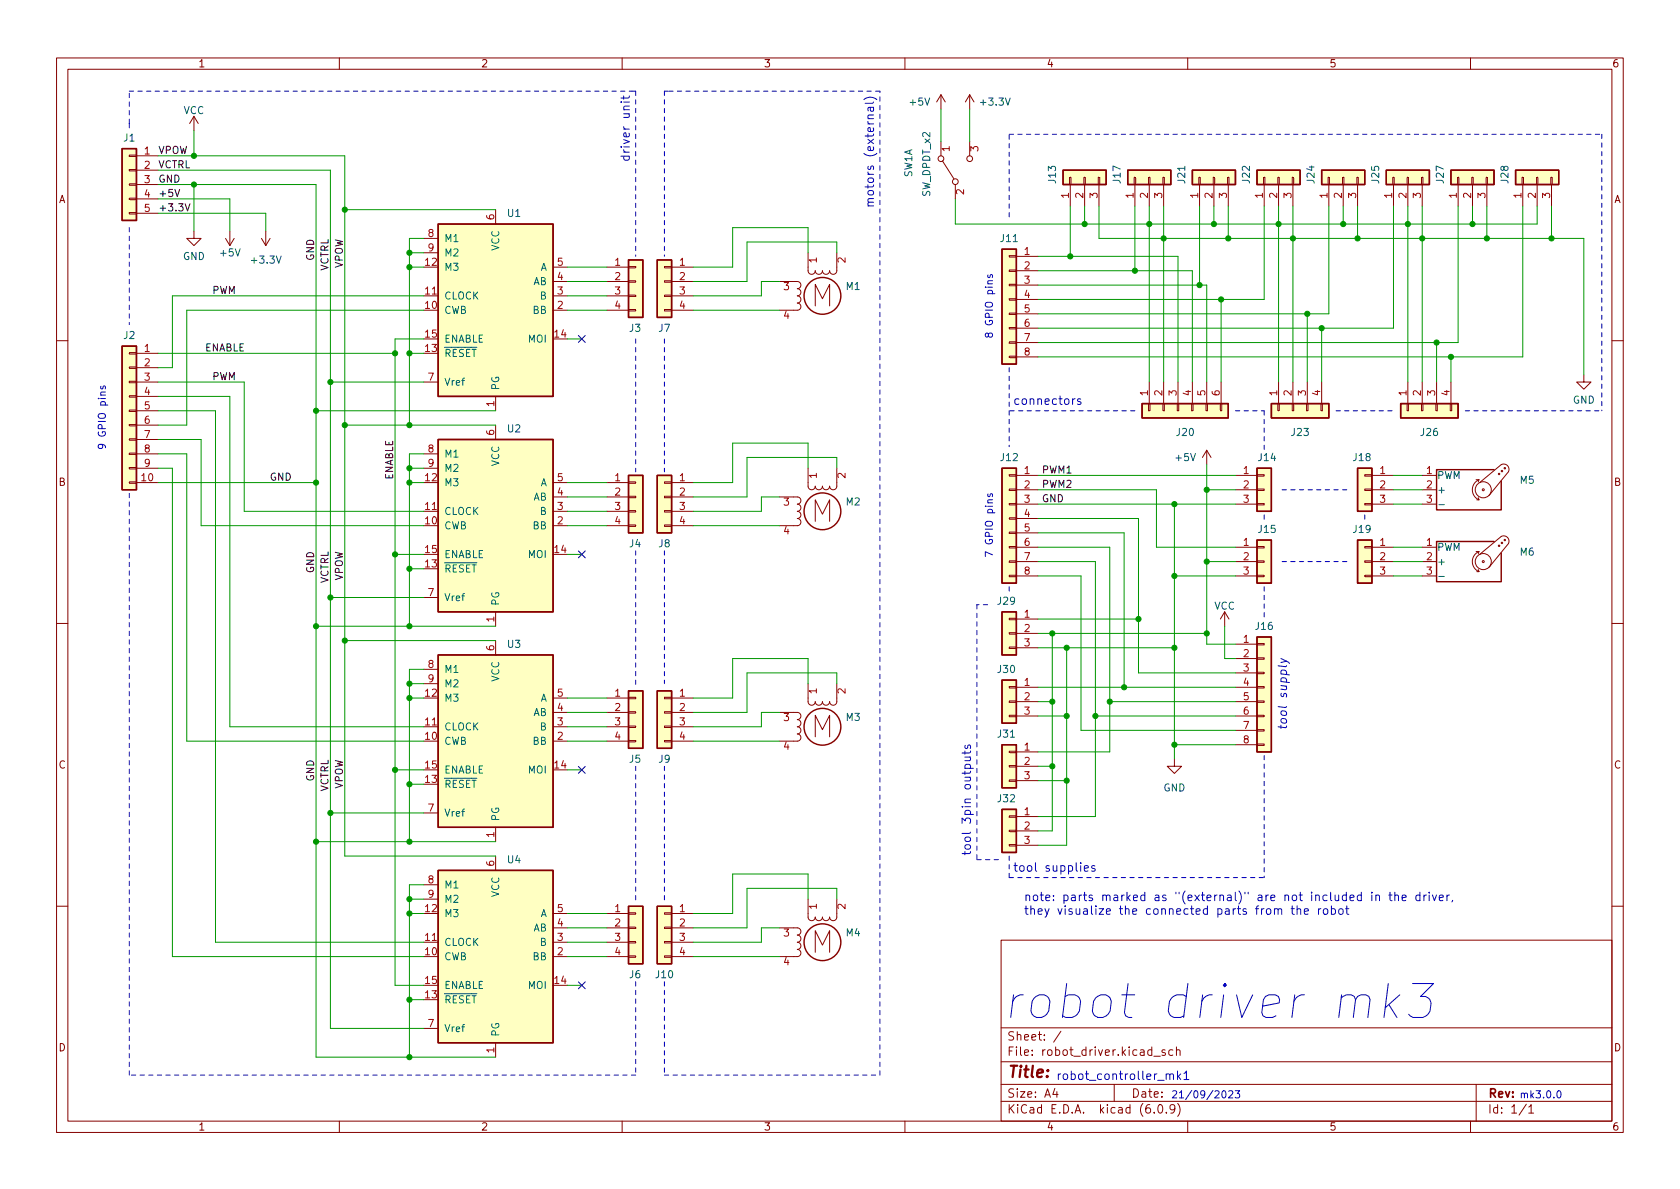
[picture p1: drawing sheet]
<svg xmlns="http://www.w3.org/2000/svg" width="297mm" height="210mm" viewBox="0 0 297 210" stroke-linecap="round" stroke-linejoin="round" font-family="sans-serif">
<defs><g id="words">
<text font-size="8.4" fill="#0000c2" x="177.2" y="180.2">robot driver mk3</text>
<text font-size="2.8" fill="#840000" x="178" y="190.6">Title:</text>
<g font-size="2.1" fill="#0000c2">
<text x="111.3" y="27" transform="rotate(-90 111.3 27)">driver unit</text>
<text x="154.5" y="33.8" transform="rotate(-90 154.5 33.8)">motors (external)</text>
<text x="179.1" y="71.6">connectors</text>
<text x="227.6" y="129.2" transform="rotate(-90 227.6 129.2)">tool supply</text>
<text x="171.7" y="151.4" transform="rotate(-90 171.7 151.4)">tool 3pin outputs</text>
<text x="179.1" y="154.1">tool supplies</text>
<text x="181" y="159.3">note: parts marked as &quot;(external)&quot; are not included in the driver,</text>
<text x="181" y="161.8">they visualize the connected parts from the robot</text>
<text x="186.7" y="191">robot_controller_mk1</text>
</g>
<g font-size="2.1" fill="#840000">
<text x="178" y="184">Sheet: /</text>
<text x="178" y="186.7">File: robot_driver.kicad_sch</text>
<text x="178" y="196.9">KiCad E.D.A. kicad (6.0.9)</text>
<text x="178" y="194.1">Size: A4</text>
<text x="200" y="194.1">Date:</text>
<text x="263" y="194.1">Rev:</text>
<text x="263" y="196.9">Id: 1/1</text>
</g>
<g font-size="1.8" fill="#840000">
<text x="35" y="11.9">1</text>
<text x="85" y="11.9">2</text>
<text x="135" y="11.9">3</text>
<text x="185" y="11.9">4</text>
<text x="235" y="11.9">5</text>
<text x="285" y="11.9">6</text>
<text x="10.3" y="35.9">A</text>
<text x="285.3" y="35.9">A</text>
<text x="10.3" y="85.9">B</text>
<text x="285.3" y="85.9">B</text>
<text x="10.3" y="135.9">C</text>
<text x="285.3" y="135.9">C</text>
<text x="10.3" y="185.9">D</text>
<text x="285.3" y="185.9">D</text>
<text x="35" y="199.9">1</text>
<text x="85" y="199.9">2</text>
<text x="135" y="199.9">3</text>
<text x="185" y="199.9">4</text>
<text x="235" y="199.9">5</text>
<text x="285" y="199.9">6</text>
</g>
<g font-size="1.8" fill="#006464">
<text x="32.4" y="20.2">VCC</text>
<text x="161" y="18.7">+5V</text>
<text x="173.6" y="18.7">+3.3V</text>
<text x="21.9" y="25">J1</text>
<text x="161.3" y="31.4" transform="rotate(-90 161.3 31.4)">SW1A</text>
<text x="164.5" y="34.8" transform="rotate(-90 164.5 34.8)">SW_DPDT_x2</text>
<text x="186.7" y="32.3" transform="rotate(-90 186.7 32.3)">J13</text>
<text x="198.1" y="32.3" transform="rotate(-90 198.1 32.3)">J17</text>
<text x="209.5" y="32.3" transform="rotate(-90 209.5 32.3)">J21</text>
<text x="221" y="32.3" transform="rotate(-90 221 32.3)">J22</text>
<text x="232.4" y="32.3" transform="rotate(-90 232.4 32.3)">J24</text>
<text x="243.8" y="32.3" transform="rotate(-90 243.8 32.3)">J25</text>
<text x="255.3" y="32.3" transform="rotate(-90 255.3 32.3)">J27</text>
<text x="266.7" y="32.3" transform="rotate(-90 266.7 32.3)">J28</text>
<text x="89.8" y="38.3">U1</text>
<text x="32.3" y="46">GND</text>
<text x="39" y="45.3">+5V</text>
<text x="44.7" y="46.6">+3.3V</text>
<text x="78.5" y="47.9">M3</text>
<text x="78.5" y="42.8">M1</text>
<text x="78.5" y="45.3">M2</text>
<text x="88.3" y="44.4" transform="rotate(-90 88.3 44.4)">VCC</text>
<text x="95.5" y="47.9">A</text>
<text x="177" y="42.8">J11</text>
<text x="78.5" y="53">CLOCK</text>
<text x="94.2" y="50.4">AB</text>
<text x="95.5" y="53">B</text>
<text x="149.6" y="51.3">M1</text>
<text x="21.9" y="59.9">J2</text>
<text x="78.5" y="55.5">CWB</text>
<text x="94.2" y="55.5">BB</text>
<text x="111.3" y="58.7">J3</text>
<text x="116.5" y="58.7">J7</text>
<text x="78.5" y="63.1">~{RESET}</text>
<text x="78.5" y="60.6">ENABLE</text>
<text x="93.4" y="60.6">MOI</text>
<text x="78.5" y="68.2">Vref</text>
<text x="88.3" y="69.1" transform="rotate(-90 88.3 69.1)">PG</text>
<text x="278.1" y="71.4">GND</text>
<text x="89.8" y="76.4">U2</text>
<text x="208.1" y="77.1">J20</text>
<text x="228.4" y="77.1">J23</text>
<text x="251.3" y="77.1">J26</text>
<text x="78.5" y="80.9">M1</text>
<text x="78.5" y="83.4">M2</text>
<text x="88.3" y="82.5" transform="rotate(-90 88.3 82.5)">VCC</text>
<text x="177" y="81.5">J12</text>
<text x="208" y="81.5">+5V</text>
<text x="222.5" y="81.5">J14</text>
<text x="239.3" y="81.5">J18</text>
<text x="78.5" y="86">M3</text>
<text x="94.2" y="88.5">AB</text>
<text x="95.5" y="86">A</text>
<text x="149.6" y="89.4">M2</text>
<text x="254" y="84.7">PWM</text>
<text x="254" y="87.2">+</text>
<text x="268.8" y="85.5">M5</text>
<text x="78.5" y="93.6">CWB</text>
<text x="78.5" y="91.1">CLOCK</text>
<text x="94.2" y="93.6">BB</text>
<text x="95.5" y="91.1">B</text>
<text x="222.5" y="94.2">J15</text>
<text x="239.3" y="94.2">J19</text>
<text x="78.5" y="101.2">~{RESET}</text>
<text x="78.5" y="98.7">ENABLE</text>
<text x="93.4" y="98.7">MOI</text>
<text x="111.3" y="96.8">J4</text>
<text x="116.5" y="96.8">J8</text>
<text x="254" y="97.4">PWM</text>
<text x="254" y="99.9">+</text>
<text x="268.8" y="98.2">M6</text>
<text x="78.5" y="106.3">Vref</text>
<text x="88.3" y="107.2" transform="rotate(-90 88.3 107.2)">PG</text>
<text x="176.5" y="106.9">J29</text>
<text x="214.7" y="107.8">VCC</text>
<text x="222" y="111.4">J16</text>
<text x="78.5" y="119">M1</text>
<text x="89.8" y="114.5">U3</text>
<text x="176.5" y="119">J30</text>
<text x="78.5" y="124.1">M3</text>
<text x="78.5" y="121.5">M2</text>
<text x="88.3" y="120.6" transform="rotate(-90 88.3 120.6)">VCC</text>
<text x="95.5" y="124.1">A</text>
<text x="78.5" y="131.7">CWB</text>
<text x="78.5" y="129.2">CLOCK</text>
<text x="94.2" y="131.7">BB</text>
<text x="94.2" y="126.6">AB</text>
<text x="95.5" y="129.2">B</text>
<text x="149.6" y="127.5">M3</text>
<text x="176.5" y="130.4">J31</text>
<text x="78.5" y="136.8">ENABLE</text>
<text x="93.4" y="136.8">MOI</text>
<text x="111.3" y="134.9">J5</text>
<text x="116.5" y="134.9">J9</text>
<text x="78.5" y="139.3">~{RESET}</text>
<text x="176.5" y="141.9">J32</text>
<text x="205.7" y="139.9">GND</text>
<text x="78.5" y="144.4">Vref</text>
<text x="88.3" y="145.3" transform="rotate(-90 88.3 145.3)">PG</text>
<text x="89.8" y="152.6">U4</text>
<text x="78.5" y="157.1">M1</text>
<text x="78.5" y="159.6">M2</text>
<text x="88.3" y="158.7" transform="rotate(-90 88.3 158.7)">VCC</text>
<text x="78.5" y="167.3">CLOCK</text>
<text x="78.5" y="162.2">M3</text>
<text x="94.2" y="164.7">AB</text>
<text x="95.5" y="167.3">B</text>
<text x="95.5" y="162.2">A</text>
<text x="149.6" y="165.6">M4</text>
<text x="78.5" y="169.8">CWB</text>
<text x="94.2" y="169.8">BB</text>
<text x="111.3" y="173">J6</text>
<text x="116" y="173">J10</text>
<text x="78.5" y="177.4">~{RESET}</text>
<text x="78.5" y="174.9">ENABLE</text>
<text x="93.4" y="174.9">MOI</text>
<text x="78.5" y="182.5">Vref</text>
<text x="88.3" y="183.4" transform="rotate(-90 88.3 183.4)">PG</text>
</g>
<g font-size="1.8" fill="#a90000">
<text x="25.5" y="27.3">1</text>
<text x="25.5" y="29.8">2</text>
<text x="167.9" y="26.8" transform="rotate(-90 167.9 26.8)">1</text>
<text x="173" y="26.8" transform="rotate(-90 173 26.8)">3</text>
<text x="25.5" y="32.4">3</text>
<text x="25.5" y="34.9">4</text>
<text x="170.4" y="34.4" transform="rotate(-90 170.4 34.4)">2</text>
<text x="189" y="35" transform="rotate(-90 189 35)">1</text>
<text x="191.5" y="35" transform="rotate(-90 191.5 35)">2</text>
<text x="194.1" y="35" transform="rotate(-90 194.1 35)">3</text>
<text x="200.4" y="35" transform="rotate(-90 200.4 35)">1</text>
<text x="202.9" y="35" transform="rotate(-90 202.9 35)">2</text>
<text x="205.5" y="35" transform="rotate(-90 205.5 35)">3</text>
<text x="211.8" y="35" transform="rotate(-90 211.8 35)">1</text>
<text x="214.4" y="35" transform="rotate(-90 214.4 35)">2</text>
<text x="216.9" y="35" transform="rotate(-90 216.9 35)">3</text>
<text x="223.3" y="35" transform="rotate(-90 223.3 35)">1</text>
<text x="225.8" y="35" transform="rotate(-90 225.8 35)">2</text>
<text x="228.3" y="35" transform="rotate(-90 228.3 35)">3</text>
<text x="234.7" y="35" transform="rotate(-90 234.7 35)">1</text>
<text x="237.2" y="35" transform="rotate(-90 237.2 35)">2</text>
<text x="239.8" y="35" transform="rotate(-90 239.8 35)">3</text>
<text x="246.1" y="35" transform="rotate(-90 246.1 35)">1</text>
<text x="248.7" y="35" transform="rotate(-90 248.7 35)">2</text>
<text x="251.2" y="35" transform="rotate(-90 251.2 35)">3</text>
<text x="257.6" y="35" transform="rotate(-90 257.6 35)">1</text>
<text x="260.1" y="35" transform="rotate(-90 260.1 35)">2</text>
<text x="262.6" y="35" transform="rotate(-90 262.6 35)">3</text>
<text x="269" y="35" transform="rotate(-90 269 35)">1</text>
<text x="271.5" y="35" transform="rotate(-90 271.5 35)">2</text>
<text x="274.1" y="35" transform="rotate(-90 274.1 35)">3</text>
<text x="25.5" y="37.5">5</text>
<text x="75.7" y="41.9">8</text>
<text x="87.4" y="38.8" transform="rotate(-90 87.4 38.8)">6</text>
<text x="75.2" y="47">12</text>
<text x="75.7" y="44.4">9</text>
<text x="98.6" y="47">5</text>
<text x="108.7" y="47">1</text>
<text x="120.2" y="47">1</text>
<text x="144.4" y="46.5" transform="rotate(-90 144.4 46.5)">1</text>
<text x="149.5" y="46.5" transform="rotate(-90 149.5 46.5)">2</text>
<text x="181.1" y="45.1">1</text>
<text x="181.1" y="47.6">2</text>
<text x="75.2" y="52.1">11</text>
<text x="98.6" y="52.1">3</text>
<text x="98.6" y="49.5">4</text>
<text x="108.7" y="49.5">2</text>
<text x="108.7" y="52.1">3</text>
<text x="120.2" y="49.5">2</text>
<text x="120.2" y="52.1">3</text>
<text x="138.6" y="51.3">3</text>
<text x="181.1" y="50.2">3</text>
<text x="181.1" y="52.7">4</text>
<text x="75.2" y="54.6">10</text>
<text x="75.2" y="59.7">15</text>
<text x="98.1" y="59.7">14</text>
<text x="98.6" y="54.6">2</text>
<text x="108.7" y="54.6">4</text>
<text x="120.2" y="54.6">4</text>
<text x="138.6" y="56.4">4</text>
<text x="181.1" y="55.2">5</text>
<text x="181.1" y="57.8">6</text>
<text x="25.5" y="62.2">1</text>
<text x="25.5" y="64.8">2</text>
<text x="75.2" y="62.2">13</text>
<text x="181.1" y="60.3">7</text>
<text x="181.1" y="62.9">8</text>
<text x="25.5" y="67.3">3</text>
<text x="25.5" y="69.8">4</text>
<text x="75.7" y="67.3">7</text>
<text x="87.4" y="71.9" transform="rotate(-90 87.4 71.9)">1</text>
<text x="202.9" y="70" transform="rotate(-90 202.9 70)">1</text>
<text x="205.5" y="70" transform="rotate(-90 205.5 70)">2</text>
<text x="208" y="70" transform="rotate(-90 208 70)">3</text>
<text x="210.6" y="70" transform="rotate(-90 210.6 70)">4</text>
<text x="213.1" y="70" transform="rotate(-90 213.1 70)">5</text>
<text x="215.6" y="70" transform="rotate(-90 215.6 70)">6</text>
<text x="225.8" y="70" transform="rotate(-90 225.8 70)">1</text>
<text x="228.3" y="70" transform="rotate(-90 228.3 70)">2</text>
<text x="230.9" y="70" transform="rotate(-90 230.9 70)">3</text>
<text x="233.4" y="70" transform="rotate(-90 233.4 70)">4</text>
<text x="248.7" y="70" transform="rotate(-90 248.7 70)">1</text>
<text x="251.2" y="70" transform="rotate(-90 251.2 70)">2</text>
<text x="253.7" y="70" transform="rotate(-90 253.7 70)">3</text>
<text x="256.3" y="70" transform="rotate(-90 256.3 70)">4</text>
<text x="25.5" y="72.4">5</text>
<text x="25.5" y="74.9">6</text>
<text x="25.5" y="77.5">7</text>
<text x="87.4" y="76.9" transform="rotate(-90 87.4 76.9)">6</text>
<text x="25.5" y="80">8</text>
<text x="25.5" y="82.5">9</text>
<text x="75.7" y="80">8</text>
<text x="75.7" y="82.5">9</text>
<text x="181.1" y="83.8">1</text>
<text x="219.9" y="83.8">1</text>
<text x="244" y="83.8">1</text>
<text x="252.2" y="83.8">1</text>
<text x="25.1" y="85.1">10</text>
<text x="75.2" y="85.1">12</text>
<text x="98.6" y="87.6">4</text>
<text x="98.6" y="85.1">5</text>
<text x="108.7" y="85.1">1</text>
<text x="108.7" y="87.6">2</text>
<text x="120.2" y="85.1">1</text>
<text x="120.2" y="87.6">2</text>
<text x="138.6" y="89.4">3</text>
<text x="144.4" y="84.6" transform="rotate(-90 144.4 84.6)">1</text>
<text x="149.5" y="84.6" transform="rotate(-90 149.5 84.6)">2</text>
<text x="181.1" y="86.4">2</text>
<text x="181.1" y="88.9">3</text>
<text x="219.9" y="86.4">2</text>
<text x="219.9" y="88.9">3</text>
<text x="244" y="86.4">2</text>
<text x="244" y="88.9">3</text>
<text x="252.2" y="86.4">2</text>
<text x="252.2" y="88.9">3</text>
<text x="75.2" y="92.7">10</text>
<text x="75.2" y="90.2">11</text>
<text x="98.6" y="92.7">2</text>
<text x="98.6" y="90.2">3</text>
<text x="108.7" y="90.2">3</text>
<text x="108.7" y="92.7">4</text>
<text x="120.2" y="90.2">3</text>
<text x="120.2" y="92.7">4</text>
<text x="138.6" y="94.5">4</text>
<text x="181.1" y="91.4">4</text>
<text x="181.1" y="94">5</text>
<text x="75.2" y="100.3">13</text>
<text x="75.2" y="97.8">15</text>
<text x="98.1" y="97.8">14</text>
<text x="181.1" y="96.5">6</text>
<text x="181.1" y="99.1">7</text>
<text x="181.1" y="101.6">8</text>
<text x="219.9" y="96.5">1</text>
<text x="219.9" y="99.1">2</text>
<text x="219.9" y="101.6">3</text>
<text x="244" y="96.5">1</text>
<text x="244" y="99.1">2</text>
<text x="244" y="101.6">3</text>
<text x="252.2" y="96.5">1</text>
<text x="252.2" y="99.1">2</text>
<text x="252.2" y="101.6">3</text>
<text x="75.7" y="105.4">7</text>
<text x="87.4" y="110" transform="rotate(-90 87.4 110)">1</text>
<text x="181.1" y="109.2">1</text>
<text x="181.1" y="111.8">2</text>
<text x="219.9" y="113.7">1</text>
<text x="75.7" y="118.1">8</text>
<text x="87.4" y="115" transform="rotate(-90 87.4 115)">6</text>
<text x="181.1" y="114.3">3</text>
<text x="219.9" y="116.2">2</text>
<text x="219.9" y="118.7">3</text>
<text x="75.2" y="123.2">12</text>
<text x="75.7" y="120.6">9</text>
<text x="98.6" y="125.7">4</text>
<text x="98.6" y="123.2">5</text>
<text x="108.7" y="123.2">1</text>
<text x="108.7" y="125.7">2</text>
<text x="120.2" y="123.2">1</text>
<text x="120.2" y="125.7">2</text>
<text x="144.4" y="122.7" transform="rotate(-90 144.4 122.7)">1</text>
<text x="149.5" y="122.7" transform="rotate(-90 149.5 122.7)">2</text>
<text x="181.1" y="121.3">1</text>
<text x="181.1" y="123.8">2</text>
<text x="219.9" y="121.3">4</text>
<text x="219.9" y="123.8">5</text>
<text x="75.2" y="130.8">10</text>
<text x="75.2" y="128.3">11</text>
<text x="98.6" y="130.8">2</text>
<text x="98.6" y="128.3">3</text>
<text x="108.7" y="128.3">3</text>
<text x="108.7" y="130.8">4</text>
<text x="120.2" y="128.3">3</text>
<text x="120.2" y="130.8">4</text>
<text x="138.6" y="127.5">3</text>
<text x="181.1" y="126.4">3</text>
<text x="219.9" y="126.4">6</text>
<text x="219.9" y="128.9">7</text>
<text x="219.9" y="131.4">8</text>
<text x="75.2" y="135.9">15</text>
<text x="98.1" y="135.9">14</text>
<text x="138.6" y="132.6">4</text>
<text x="181.1" y="132.7">1</text>
<text x="181.1" y="135.2">2</text>
<text x="181.1" y="137.8">3</text>
<text x="75.2" y="138.4">13</text>
<text x="75.7" y="143.5">7</text>
<text x="87.4" y="148.1" transform="rotate(-90 87.4 148.1)">1</text>
<text x="181.1" y="144.1">1</text>
<text x="181.1" y="146.7">2</text>
<text x="181.1" y="149.2">3</text>
<text x="87.4" y="153.1" transform="rotate(-90 87.4 153.1)">6</text>
<text x="75.2" y="161.3">12</text>
<text x="75.7" y="156.2">8</text>
<text x="75.7" y="158.7">9</text>
<text x="98.6" y="161.3">5</text>
<text x="108.7" y="161.3">1</text>
<text x="120.2" y="161.3">1</text>
<text x="144.4" y="160.8" transform="rotate(-90 144.4 160.8)">1</text>
<text x="149.5" y="160.8" transform="rotate(-90 149.5 160.8)">2</text>
<text x="75.2" y="166.4">11</text>
<text x="98.6" y="166.4">3</text>
<text x="98.6" y="163.8">4</text>
<text x="108.7" y="163.8">2</text>
<text x="108.7" y="166.4">3</text>
<text x="120.2" y="163.8">2</text>
<text x="120.2" y="166.4">3</text>
<text x="138.6" y="165.6">3</text>
<text x="75.2" y="168.9">10</text>
<text x="75.2" y="174">15</text>
<text x="98.1" y="174">14</text>
<text x="98.6" y="168.9">2</text>
<text x="108.7" y="168.9">4</text>
<text x="120.2" y="168.9">4</text>
<text x="138.6" y="170.7">4</text>
<text x="75.2" y="176.5">13</text>
<text x="75.7" y="181.6">7</text>
<text x="87.4" y="186.2" transform="rotate(-90 87.4 186.2)">1</text>
</g>
<g font-size="1.8" fill="#0f0f0f">
<text x="27.9" y="29.7">VCTRL</text>
<text x="27.9" y="27.2">VPOW</text>
<text x="27.9" y="32.3">GND</text>
<text x="27.9" y="34.8">+5V</text>
<text x="27.9" y="37.4">+3.3V</text>
<text x="55.5" y="46.1" transform="rotate(-90 55.5 46.1)">GND</text>
<text x="60.6" y="47.6" transform="rotate(-90 60.6 47.6)">VPOW</text>
<text x="37.5" y="52">PWM</text>
<text x="58.1" y="48.1" transform="rotate(-90 58.1 48.1)">VCTRL</text>
<text x="36.2" y="62.1">ENABLE</text>
<text x="37.5" y="67.2">PWM</text>
<text x="184.1" y="83.7">PWM1</text>
<text x="47.6" y="85">GND</text>
<text x="69.5" y="85" transform="rotate(-90 69.5 85)">ENABLE</text>
<text x="184.1" y="88.8">GND</text>
<text x="184.1" y="86.3">PWM2</text>
<text x="55.5" y="101.3" transform="rotate(-90 55.5 101.3)">GND</text>
<text x="58.1" y="103.3" transform="rotate(-90 58.1 103.3)">VCTRL</text>
<text x="60.6" y="102.8" transform="rotate(-90 60.6 102.8)">VPOW</text>
<text x="55.5" y="138.2" transform="rotate(-90 55.5 138.2)">GND</text>
<text x="58.1" y="140.1" transform="rotate(-90 58.1 140.1)">VCTRL</text>
<text x="60.6" y="139.6" transform="rotate(-90 60.6 139.6)">VPOW</text>
</g>
<g font-size="1.8" fill="#0000c2">
<text x="175.5" y="59.9" transform="rotate(-90 175.5 59.9)">8 GPIO pins</text>
<text x="18.7" y="79.6" transform="rotate(-90 18.7 79.6)">9 GPIO pins</text>
<text x="175.5" y="98.7" transform="rotate(-90 175.5 98.7)">7 GPIO pins</text>
<text x="207" y="194.2">21/09/2023</text>
<text x="268.6" y="194.2">mk3.0.0</text>
</g>
</g></defs>
<g fill="none" stroke="#840000" stroke-width=".18">
<path d="M10 10.2h277v190.1h-277zM12 12.2h273v186.1h-273zM60 10.2v2M110 10.2v2M160 10.2v2M166.4 16.8l-.8 1.2M166.4 16.8v2.5M166.4 16.8l.7 1.2M171.4 16.8v2.5M171.4 16.8l-.7 1.2M171.4 16.8l.8 1.2M210 10.2v2"/>
<path d="M260 10.2v2M22.9 37.6h1.2v.2h-1.2zM22.9 35h1.2v.3h-1.2zM22.9 32.5h1.2v.3h-1.2zM22.9 30h1.2v.2h-1.2zM22.9 27.4h1.2v.3h-1.2zM24.1 27.6h3.8M24.1 30.1h3.8M24.1 32.6h3.8M24.1 35.2h3.8M24.1 37.7h3.8M34.3 20.6l-.8 1.2"/>
<path d="M34.3 20.6v2.5M34.3 20.6l.8 1.2M87.6 37.1v2.5M166.4 25v2.6M166.6 28.4l2.1 3.2M168.9 32.6v2.6M171.4 25v2.6M189.1 31.4h.3v1.2h-.3zM189.2 32.6v3.8M191.6 31.4h.3v1.2h-.3zM191.8 32.6v3.8M194.2 31.4h.2v1.2h-.2z"/>
<path d="M194.3 32.6v3.8M200.5 31.4h.3v1.2h-.3zM200.7 32.6v3.8M203.1 31.4h.2v1.2h-.2zM203.2 32.6v3.8M205.6 31.4h.3v1.2h-.3zM205.7 32.6v3.8M212 31.4h.2v1.2h-.2zM212.1 32.6v3.8M214.5 31.4h.3v1.2h-.3zM214.6 32.6v3.8M217 31.4h.3v1.2h-.3z"/>
<path d="M217.2 32.6v3.8M223.4 31.4h.2v1.2h-.2zM223.5 32.6v3.8M225.9 31.4h.3v1.2h-.3zM226.1 32.6v3.8M228.5 31.4h.2v1.2h-.2zM228.6 32.6v3.8M234.8 31.4h.3v1.2h-.3zM234.9 32.6v3.8M237.4 31.4h.2v1.2h-.2zM237.5 32.6v3.8M239.9 31.4h.3v1.2h-.3z"/>
<path d="M240 32.6v3.8M246.3 31.4h.2v1.2h-.2zM246.4 32.6v3.8M248.8 31.4h.2v1.2h-.2zM248.9 32.6v3.8M251.3 31.4h.3v1.2h-.3zM251.5 32.6v3.8M257.7 31.4h.2v1.2h-.2zM257.8 32.6v3.8M260.2 31.4h.3v1.2h-.3zM260.3 32.6v3.8M262.8 31.4h.2v1.2h-.2z"/>
<path d="M262.9 32.6v3.8M269.1 31.4h.3v1.2h-.3zM269.2 32.6v3.8M271.7 31.4h.2v1.2h-.2zM271.8 32.6v3.8M274.2 31.4h.2v1.2h-.2zM274.3 32.6v3.8M34.3 40.9v1.3h1.3l-1.3 1.2-1.3-1.2h1.3M39.9 42.2l.7 1.2M40.6 40.9v2.5M41.4 42.2l-.8 1.2M46.2 42.2l.8 1.2"/>
<path d="M47 40.9v2.5M47.8 42.2l-.8 1.2M74.9 52.3h2.6M74.9 42.2h2.6M74.9 44.7h2.6M97.8 54.9h2.5M97.8 49.8h2.5M97.8 47.2h2.5M97.8 52.3h2.5M107.3 54.9h3.8M107.3 49.8h3.8M107.3 47.2h3.8"/>
<path d="M107.3 52.3h3.8M111.1 54.7h1.3v.3h-1.3zM111.1 52.2h1.3v.2h-1.3zM111.1 49.7h1.3v.2h-1.3zM111.1 47.1h1.3v.3h-1.3zM117.5 54.7h1.2v.3h-1.2zM117.5 52.2h1.2v.2h-1.2zM117.5 49.7h1.2v.2h-1.2zM117.5 47.1h1.2v.3h-1.2zM118.7 54.9h3.9M118.7 49.8h3.9M118.7 47.2h3.9"/>
<path d="M118.7 52.3h3.9M137.8 49.8h3.2a.64 .64 0 0 1 .6 .6 .64 .64 0 0 1-.6 .6 .64 .64 0 0 1 .6 .7 .64 .64 0 0 1-.6 .6 .64 .64 0 0 1 .6 .7 .64 .64 0 0 1-.6 .6 .64 .64 0 0 1 .6 .6 .64 .64 0 0 1-.6 .7h-3.2M142.9 44.7v3.2a.64 .64 0 0 0 .6 .6 .64 .64 0 0 0 .6-.6 .64 .64 0 0 0 .7 .6 .64 .64 0 0 0 .6-.6 .64 .64 0 0 0 .6 .6 .64 .64 0 0 0 .7-.6 .64 .64 0 0 0 .6 .6 .64 .64 0 0 0 .7-.6v-3.2M144.1 54.1v-3.8l1.3 2.5 1.3-2.5v3.8M178.4 57.9h1.3v.3h-1.3zM178.4 55.4h1.3v.2h-1.3zM178.4 52.8h1.3v.3h-1.3zM178.4 50.3h1.3v.2h-1.3zM178.4 47.7h1.3v.3h-1.3zM178.4 45.2h1.3v.3h-1.3zM179.7 45.3h3.8M179.7 47.9h3.8"/>
<path d="M179.7 50.4h3.8M179.7 53h3.8M179.7 55.5h3.8M179.7 58h3.8M10 60.2h2M22.9 77.6h1.2v.2h-1.2zM22.9 75.1h1.2v.2h-1.2zM22.9 72.5h1.2v.3h-1.2zM22.9 70h1.2v.2h-1.2zM22.9 67.4h1.2v.3h-1.2zM22.9 64.9h1.2v.2h-1.2zM22.9 62.4h1.2v.2h-1.2z"/>
<path d="M24.1 62.5h3.8M24.1 65h3.8M24.1 67.6h3.8M24.1 70.1h3.8M24.1 72.6h3.8M24.1 75.2h3.8M24.1 77.7h3.8M74.9 67.6h2.6M87.6 70.1v2.5M87.6 75.2v2.5M178.4 63h1.3v.2h-1.3zM178.4 60.4h1.3v.3h-1.3z"/>
<path d="M179.7 60.6h3.8M179.7 63.1h3.8M203.1 71.4h.2v1.2h-.2zM203.2 67.6v3.8M205.6 71.4h.3v1.2h-.3zM205.7 67.6v3.8M208.2 71.4h.2v1.2h-.2zM208.3 67.6v3.8M210.7 71.4h.2v1.2h-.2zM210.8 67.6v3.8M213.2 71.4h.3v1.2h-.3zM213.4 67.6v3.8"/>
<path d="M213.4 79.6v2.6M213.4 79.6l-.8 1.3M213.4 79.6l.7 1.3M215.8 71.4h.2v1.2h-.2zM215.9 67.6v3.8M225.9 71.4h.3v1.2h-.3zM226.1 67.6v3.8M228.5 71.4h.2v1.2h-.2zM228.6 67.6v3.8M231 71.4h.3v1.2h-.3zM231.1 67.6v3.8M233.6 71.4h.2v1.2h-.2z"/>
<path d="M233.7 67.6v3.8M248.8 71.4h.2v1.2h-.2zM248.9 67.6v3.8M251.3 71.4h.3v1.2h-.3zM251.5 67.6v3.8M253.9 71.4h.2v1.2h-.2zM254 67.6v3.8M256.4 71.4h.3v1.2h-.3zM256.5 67.6v3.8M280 66.3v1.3h1.3l-1.3 1.2-1.2-1.2h1.2M285 60.2h2M22.9 85.2h1.2v.3h-1.2z"/>
<path d="M22.9 82.7h1.2v.2h-1.2zM22.9 80.1h1.2v.3h-1.2zM24.1 85.3h3.8M24.1 80.3h3.8M24.1 82.8h3.8M74.9 90.4h2.6M74.9 80.3h2.6M74.9 82.8h2.6M97.8 90.4h2.5M97.8 93h2.5M97.8 87.9h2.5M97.8 85.3h2.5"/>
<path d="M107.3 90.4h3.8M107.3 93h3.8M107.3 87.9h3.8M107.3 85.3h3.8M111.1 92.8h1.3v.3h-1.3zM111.1 90.3h1.3v.2h-1.3zM111.1 87.8h1.3v.2h-1.3zM111.1 85.2h1.3v.3h-1.3zM117.5 92.8h1.2v.3h-1.2zM117.5 90.3h1.2v.2h-1.2zM117.5 87.8h1.2v.2h-1.2zM117.5 85.2h1.2v.3h-1.2z"/>
<path d="M118.7 90.4h3.9M118.7 93h3.9M118.7 87.9h3.9M118.7 85.3h3.9M137.8 87.9h3.2a.64 .64 0 0 1 .6 .6 .64 .64 0 0 1-.6 .6 .64 .64 0 0 1 .6 .7 .64 .64 0 0 1-.6 .6 .64 .64 0 0 1 .6 .7 .64 .64 0 0 1-.6 .6 .64 .64 0 0 1 .6 .6 .64 .64 0 0 1-.6 .7h-3.2M142.9 82.8v3.2a.64 .64 0 0 0 .6 .6 .64 .64 0 0 0 .6-.6 .64 .64 0 0 0 .7 .6 .64 .64 0 0 0 .6-.6 .64 .64 0 0 0 .6 .6 .64 .64 0 0 0 .7-.6 .64 .64 0 0 0 .6 .6 .64 .64 0 0 0 .7-.6v-3.2M144.1 92.2v-3.8l1.3 2.5 1.3-2.5v3.8M178.4 99.2h1.3v.2h-1.3zM178.4 96.6h1.3v.3h-1.3zM178.4 94.1h1.3v.3h-1.3zM178.4 91.6h1.3v.2h-1.3zM178.4 89h1.3v.3h-1.3z"/>
<path d="M178.4 86.5h1.3v.2h-1.3zM178.4 83.9h1.3v.3h-1.3zM179.7 84.1h3.8M179.7 86.6h3.8M179.7 89.1h3.8M179.7 96.8h3.8M179.7 99.3h3.8M179.7 91.7h3.8M179.7 94.2h3.8M218.4 84.1h3.8M218.4 86.6h3.8M218.4 89.1h3.8"/>
<path d="M218.4 96.8h3.8M218.4 99.3h3.8M222.2 89h1.3v.3h-1.3zM222.2 86.5h1.3v.2h-1.3zM222.2 83.9h1.3v.3h-1.3zM222.2 99.2h1.3v.2h-1.3zM222.2 96.6h1.3v.3h-1.3zM241.3 89h1.3v.3h-1.3zM241.3 86.5h1.3v.2h-1.3zM241.3 83.9h1.3v.3h-1.3zM241.3 99.2h1.3v.2h-1.3zM241.3 96.6h1.3v.3h-1.3z"/>
<path d="M242.6 84.1h3.8M242.6 86.6h3.8M242.6 89.1h3.8M242.6 96.8h3.8M242.6 99.3h3.8M251.5 84.1h2.5M251.5 86.6h2.5M251.5 89.1h2.5M251.5 96.8h2.5M251.5 99.3h2.5M261 97.5h.5M261 84.8h.5"/>
<path d="M261.1 88.4h.4M261.4 88l.1 .4M261.5 97.5a1.93 1.93 0 0 0-1.2 1.8 1.93 1.93 0 0 0 1.2 1.8M261.5 84.8a1.93 1.93 0 0 0-1.2 1.8 1.93 1.93 0 0 0 1.2 1.8M261.5 97.5l-.1 .4M261.5 84.8l-.1 .4M261.6 98l3.8-3.1a.94 .94 0 0 1 1.1 .1 .94 .94 0 0 1 .2 1.1l-3.4 4.2M261.6 85.3l3.8-3.1a.94 .94 0 0 1 1.1 .1 .94 .94 0 0 1 .2 1.1l-3.4 4.2M10 110.2h2M74.9 105.7h2.6M74.9 118.4h2.6M87.6 108.2v2.5"/>
<path d="M87.6 113.3v2.5M178.4 114.4h1.3v.3h-1.3zM178.4 111.9h1.3v.2h-1.3zM178.4 109.3h1.3v.3h-1.3zM178.4 101.7h1.3v.3h-1.3zM179.7 101.8h3.8M179.7 109.5h3.8M179.7 112h3.8M179.7 114.5h3.8M216.5 108.2l-.7 1.3M216.5 108.2v2.5M216.5 108.2l.8 1.3"/>
<path d="M218.4 101.8h3.8M218.4 113.9h3.8M218.4 116.5h3.8M218.4 119h3.8M222.2 118.9h1.3v.2h-1.3zM222.2 116.3h1.3v.3h-1.3zM222.2 113.8h1.3v.2h-1.3zM222.2 101.7h1.3v.3h-1.3zM241.3 101.7h1.3v.3h-1.3zM242.6 101.8h3.8M251.5 101.8h2.5M261.1 101.1h.4"/>
<path d="M261.4 100.7l.1 .4M285 110.2h2M74.9 128.5h2.6M74.9 120.9h2.6M97.8 131.1h2.5M97.8 126h2.5M97.8 128.5h2.5M97.8 123.4h2.5M107.3 131.1h3.8M107.3 126h3.8M107.3 128.5h3.8M107.3 123.4h3.8"/>
<path d="M111.1 130.9h1.3v.3h-1.3zM111.1 128.4h1.3v.2h-1.3zM111.1 125.9h1.3v.2h-1.3zM111.1 123.3h1.3v.3h-1.3zM117.5 130.9h1.2v.3h-1.2zM117.5 128.4h1.2v.2h-1.2zM117.5 125.9h1.2v.2h-1.2zM117.5 123.3h1.2v.3h-1.2zM118.7 131.1h3.9M118.7 126h3.9M118.7 128.5h3.9M118.7 123.4h3.9"/>
<path d="M137.8 126h3.2a.64 .64 0 0 1 .6 .6 .64 .64 0 0 1-.6 .6 .64 .64 0 0 1 .6 .7 .64 .64 0 0 1-.6 .6 .64 .64 0 0 1 .6 .7 .64 .64 0 0 1-.6 .6 .64 .64 0 0 1 .6 .6 .64 .64 0 0 1-.6 .7h-3.2M142.9 120.9v3.2a.64 .64 0 0 0 .6 .6 .64 .64 0 0 0 .6-.6 .64 .64 0 0 0 .7 .6 .64 .64 0 0 0 .6-.6 .64 .64 0 0 0 .6 .6 .64 .64 0 0 0 .7-.6 .64 .64 0 0 0 .6 .6 .64 .64 0 0 0 .7-.6v-3.2M144.1 130.3v-3.8l1.3 2.5 1.3-2.5v3.8M178.4 137.9h1.3v.3h-1.3zM178.4 135.4h1.3v.2h-1.3zM178.4 132.8h1.3v.3h-1.3zM178.4 126.5h1.3v.2h-1.3zM178.4 123.9h1.3v.3h-1.3zM178.4 121.4h1.3v.3h-1.3zM179.7 133h3.8M179.7 135.5h3.8M179.7 138h3.8"/>
<path d="M179.7 121.5h3.8M179.7 124.1h3.8M179.7 126.6h3.8M207.6 134.2v1.3h1.3l-1.3 1.3-1.2-1.3h1.2M218.4 121.5h3.8M218.4 124.1h3.8M218.4 126.6h3.8M218.4 129.2h3.8M218.4 131.7h3.8M222.2 131.6h1.3v.2h-1.3zM222.2 129h1.3v.3h-1.3zM222.2 126.5h1.3v.2h-1.3z"/>
<path d="M222.2 123.9h1.3v.3h-1.3zM222.2 121.4h1.3v.3h-1.3zM74.9 143.8h2.6M74.9 156.5h2.6M74.9 159h2.6M87.6 146.3v2.5M87.6 151.4v2.5M142.9 159v3.2a.64 .64 0 0 0 .6 .6 .64 .64 0 0 0 .6-.6 .64 .64 0 0 0 .7 .6 .64 .64 0 0 0 .6-.6 .64 .64 0 0 0 .6 .6 .64 .64 0 0 0 .7-.6 .64 .64 0 0 0 .6 .6 .64 .64 0 0 0 .7-.6v-3.2M178.4 149.3h1.3v.3h-1.3zM178.4 146.8h1.3v.3h-1.3zM178.4 144.3h1.3v.2h-1.3zM179.7 144.4h3.8"/>
<path d="M179.7 146.9h3.8M179.7 149.5h3.8M10 160.2h2M74.9 166.6h2.6M97.8 169.2h2.5M97.8 164.1h2.5M97.8 166.6h2.5M97.8 161.5h2.5M107.3 169.2h3.8M107.3 164.1h3.8M107.3 166.6h3.8M107.3 161.5h3.8"/>
<path d="M111.1 169h1.3v.3h-1.3zM111.1 166.5h1.3v.2h-1.3zM111.1 164h1.3v.2h-1.3zM111.1 161.4h1.3v.3h-1.3zM117.5 169h1.2v.3h-1.2zM117.5 166.5h1.2v.2h-1.2zM117.5 164h1.2v.2h-1.2zM117.5 161.4h1.2v.3h-1.2zM118.7 169.2h3.9M118.7 164.1h3.9M118.7 166.6h3.9M118.7 161.5h3.9"/>
<path d="M137.8 164.1h3.2a.64 .64 0 0 1 .6 .6 .64 .64 0 0 1-.6 .6 .64 .64 0 0 1 .6 .7 .64 .64 0 0 1-.6 .6 .64 .64 0 0 1 .6 .7 .64 .64 0 0 1-.6 .6 .64 .64 0 0 1 .6 .6 .64 .64 0 0 1-.6 .7h-3.2M144.1 168.4v-3.8l1.3 2.5 1.3-2.5v3.8M177 166.3h108v32h-108zM285 160.2h2M60 198.3v2M74.9 181.9h2.6M87.6 184.4v2.5M110 198.3v2M160 198.3v2M177 194.8h108M177 191.8h108M177 187.8h108"/>
<path d="M177 181.8h108M186.5 192.5l-.4 1h1M186.9 193v1M187.6 182.4l-1.3 1.9M197 191.8v3M204 186.8h1.1M204.1 196.7v.1M204.9 195.4l.2-.1a.81 .81 0 0 1 .6 .7 .81 .81 0 0 1-.3 .8h-.2a.81 .81 0 0 1-.6-.6 .81 .81 0 0 1 .3-.8zM206 185.7l-.4-.1-.2 .2 .1 .3 .5 .1v.4h-.6M206.2 196.7v.1M207.4 185.7l-.5-.1-.3 .3v.4l.2 .3h.6M207.7 196l-.3 .3h-.3l-.2-.3 .1-.6 .4-.1 .2 .2a.99 .99 0 0 1-.3 1.3h-.3"/>
<path d="M208 185.8l.2-.2 .4 .1v.9M208 185.1v1.5M208.2 195.1a1.72 1.72 0 0 1 0 2.3M210 198.3v2M260 198.3v2M261 191.8v6.5M269.9 195.3l-1.3 1.9M270.3 195.8l.4-.5v1.5M270.3 196.8h.9"/>
<circle cx="166.4" cy="28.1" r=".51"/>
<circle cx="168.9" cy="32.1" r=".51"/>
<circle cx="171.5" cy="28.1" r=".51"/>
<circle cx="262.3" cy="86.6" r="1.42"/>
<circle cx="262.3" cy="99.3" r="1.42"/>
<circle cx="262.3" cy="99.3" r=".18"/>
<circle cx="262.3" cy="86.6" r=".18"/>
<circle cx="265" cy="96.5" r=".13"/>
<circle cx="265" cy="83.8" r=".13"/>
<circle cx="265.6" cy="96" r=".13"/>
<circle cx="265.6" cy="83.3" r=".13"/>
<circle cx="266.1" cy="95.5" r=".13"/>
<circle cx="266.1" cy="82.8" r=".13"/>
</g>
<g fill="#ffffc2" stroke="#ffffc2" stroke-width=".18">
<path d="M268 30.1h7.6v2.5h-7.6z"/>
<path d="M77.5 77.7h20.3v30.5h-20.3z"/>
<path d="M111.1 46h2.6v10.1h-2.6z"/>
<path d="M256.5 30.1h7.7v2.5h-7.7z"/>
<path d="M245.1 30.1h7.6v2.5h-7.6z"/>
<path d="M222.2 82.8h2.6v7.6h-2.6z"/>
<path d="M21.6 61.2h2.5v25.4h-2.5z"/>
<path d="M233.7 30.1h7.6v2.5h-7.6z"/>
<path d="M201.9 71.4h15.3v2.5h-15.3z"/>
<path d="M77.5 39.6h20.3v30.5h-20.3z"/>
<path d="M177.2 131.7h2.5v7.6h-2.5z"/>
<path d="M111.1 84.1h2.6v10.1h-2.6z"/>
<path d="M222.2 30.1h7.7v2.5h-7.7z"/>
<path d="M177.2 143.1h2.5v7.6h-2.5z"/>
<path d="M177.2 120.3h2.5v7.6h-2.5z"/>
<path d="M224.8 71.4h10.1v2.5h-10.1z"/>
<path d="M240 82.8h2.6v7.6h-2.6z"/>
<path d="M247.6 71.4h10.2v2.5h-10.2z"/>
<path d="M21.6 26.3h2.5v12.7h-2.5z"/>
<path d="M177.2 108.2h2.5v7.6h-2.5z"/>
<path d="M177.2 82.8h2.5v20.3h-2.5z"/>
<path d="M240 95.5h2.6v7.6h-2.6z"/>
<path d="M77.5 115.8h20.3v30.5h-20.3z"/>
<path d="M222.2 112.6h2.6v20.4h-2.6z"/>
<path d="M222.2 95.5h2.6v7.6h-2.6z"/>
<path d="M77.5 153.9h20.3v30.5h-20.3z"/>
<path d="M210.8 30.1h7.6v2.5h-7.6z"/>
<path d="M188 30.1h7.6v2.5h-7.6z"/>
<path d="M199.4 30.1h7.6v2.5h-7.6z"/>
<path d="M177.2 44.1h2.5v20.3h-2.5z"/>
<path d="M111.1 122.2h2.6v10.1h-2.6z"/>
<path d="M116.2 122.2h2.5v10.1h-2.5z"/>
<path d="M111.1 160.3h2.6v10.1h-2.6z"/>
<path d="M116.2 160.3h2.5v10.1h-2.5z"/>
<path d="M116.2 84.1h2.5v10.1h-2.5z"/>
<path d="M116.2 46h2.5v10.1h-2.5z"/>
</g>
<g fill="none" stroke="#840000" stroke-width=".25">
<path d="M21.6 26.3h2.5v12.7h-2.5zM77.5 39.6h20.3v30.5h-20.3zM188 30.1h7.6v2.5h-7.6zM199.4 30.1h7.6v2.5h-7.6zM210.8 30.1h7.6v2.5h-7.6zM222.2 30.1h7.7v2.5h-7.7zM233.7 30.1h7.6v2.5h-7.6zM245.1 30.1h7.6v2.5h-7.6zM256.5 30.1h7.7v2.5h-7.7zM268 30.1h7.6v2.5h-7.6zM111.1 46h2.6v10.1h-2.6zM116.2 46h2.5v10.1h-2.5z"/>
<path d="M177.2 44.1h2.5v20.3h-2.5zM21.6 61.2h2.5v25.4h-2.5zM77.5 77.7h20.3v30.5h-20.3zM201.9 71.4h15.3v2.5h-15.3zM224.8 71.4h10.1v2.5h-10.1zM247.6 71.4h10.2v2.5h-10.2zM111.1 84.1h2.6v10.1h-2.6zM116.2 84.1h2.5v10.1h-2.5zM177.2 82.8h2.5v20.3h-2.5zM222.2 82.8h2.6v7.6h-2.6zM222.2 95.5h2.6v7.6h-2.6zM240 82.8h2.6v7.6h-2.6z"/>
<path d="M240 95.5h2.6v7.6h-2.6zM264.2 95.8h-10.2v7.1h11.4v-5.1M264.2 83.1h-10.2v7.1h11.4v-5.1M77.5 115.8h20.3v30.5h-20.3zM177.2 108.2h2.5v7.6h-2.5zM222.2 112.6h2.6v20.4h-2.6zM111.1 122.2h2.6v10.1h-2.6zM116.2 122.2h2.5v10.1h-2.5zM177.2 131.7h2.5v7.6h-2.5zM177.2 120.3h2.5v7.6h-2.5zM77.5 153.9h20.3v30.5h-20.3zM177.2 143.1h2.5v7.6h-2.5z"/>
<path d="M111.1 160.3h2.6v10.1h-2.6zM116.2 160.3h2.5v10.1h-2.5z"/>
<circle cx="145.4" cy="52.3" r="3.3"/>
<circle cx="145.4" cy="90.4" r="3.3"/>
<circle cx="145.4" cy="128.5" r="3.3"/>
<circle cx="145.4" cy="166.6" r="3.3"/>
</g>
<path d="M254.4 89.2h1M254.4 101.9h1" fill="none" stroke="#006464" stroke-width=".18"/>
<path d="M30.9 33.5l.4 1.3 .5-1.3M32.7 36l.5 1.3 .4-1.3" fill="none" stroke="#0f0f0f" stroke-width=".18"/>
<g fill="none" stroke="#0000c2" stroke-width=".18">
<path d="M110.3 17v.5M111.3 17l-.2 .3h-1.3M152.7 17.6a1.72 1.72 0 0 1 2.3 0M110.3 27.6v.4l.3 .3h.4l.2-.1v-.6M153.5 36.4h1M153.5 33.8l.2-.1h.5l.2 .1 .1 .4-.3 .3h-.5l-.2-.3zM154.5 35.8h-1v.4l.1 .2M154.5 35.1l-1 .1v.3l.2 .3M174.7 48.6l-.1 .3 .2 .2 .2-.1 .1-.4h.3v.5M175.5 49.6l-.8 .1-.1 .3 .2 .2M17.9 68.3l-.1 .3 .2 .2 .2-.1 .1-.4h.3v.5M18.6 69.3l-.7 .1-.1 .3 .1 .2"/>
<path d="M190.1 70.5l-.3 .1-.2 .2M191.1 70.6l-.4-.1-.2 .2 .1 .2 .5 .2v.3h-.6M174.7 87.3l-.1 .4 .2 .1h.2l.1-.5h.3v.5M175.5 88.4h-.8l-.1 .3 .2 .2M226.5 116.4l1.3 .7 .2 .2M227.5 117.7l-.2 .2-1.3-.2M227.5 116.9l-1 .3M170.6 133.9h1M170.6 132.8v.6M170.7 135.9l-.1-.5 .3-.2h.4l.2 .1v.6M170.7 131.8l-.1 .4 .2 .2 .2-.1 .2-.5h.3v.6M171.5 133.9l.1 .2-.1 .3-.9 .1"/>
<path d="M171.6 132.8l-.2 .4h-1.3M191.7 153.6l.7-.2v-.3h-.5l-.2 .2 .1 .7h.6M193.6 153.1h-.4l-.2 .2 .1 .2 .5 .1v.4h-.6M240.7 158.3h-.4l-.3 .3v.4l.1 .2h.6M240.7 157.8v1.5M242.6 157.8v.1M242.6 158.3v1M243.3 158.4l.2-.1h.3l.1 1M243.3 158.3v1M245.6 158.3h.5M245.8 157.8v1.3l.3 .2M246.6 158.4l.2-.1h.4l.1 1"/>
<path d="M246.6 157.8v1.5M247.9 158.8l.7-.2v-.3h-.5l-.2 .2 .1 .7h.6M251.1 158.3h-.5l-.3 .3v.4l.2 .2h.6M251.1 157.8v1.5M251.8 158.3v1M252.2 158.3h-.3l-.1 .3M252.7 157.8v.1M252.7 158.3v1M253.3 158.3l.3 1 .4-1M254.5 158.8l.7-.2-.1-.3h-.4l-.2 .2 .1 .7h.5M255.8 158.3v1M256.3 158.3h-.3l-.2 .3"/>
<path d="M256.8 159.2l-.1 .3M228.3 160.7h.5M228.5 160.2v1.3l.3 .2M229.3 160.8l.3-.1 .3 .1 .1 .9M229.3 160.2v1.5M230.6 161.2l.7-.2v-.2l-.5-.1-.2 .2 .1 .7h.6M233.1 160.7v1M233.6 160.7l-.3 .1-.2 .2M234.1 160.8l.2-.1 .4 .1 .1 .6-.2 .2-.3 .1-.2-.2zM235.4 160.8l.4-.1 .3 .3v.4l-.1 .2h-.6M235.4 160.2v1.5M236.8 160.8l.2-.1 .4 .1 .1 .6-.2 .2-.3 .1-.2-.2z"/>
<path d="M237.9 160.7h.6M238.1 160.2v1.3l.4 .2M239.7 176.8a1.51 1.51 0 0 1 2.3-.6l.2 .6-.4 3.1M245.5 173.9l-.8 6M245.6 177.6l1.4 2.3M247.5 175.9l-2.6 2.3M249.7 173.9h3.8l-2.3 2.3h.8l.8 .6 .2 .6-.2 1.4-.3 .6-.9 .5h-1.8l-.7-.5M206.2 190l.2-.1 .4 .1v.9M206.8 190.1l.3-.2 .3 .1 .1 .9M208.2 189.4v1.5M208.3 190.3l.5 .6M208.8 189.9l-.6 .6"/>
<path d="M209.3 189.8l.5-.4v1.5M209.3 190.9h.9M216.2 193l.1-.1a.68 .68 0 0 1 .5 .6 .68 .68 0 0 1-.5 .6l-.1-.1-.2-.3zM217.2 193l.5-.1 .3 .3-.8 .9h.8M218.4 192.9h.8l-.4 .5 .3 .1v.5l-.2 .1-.5-.1M275.4 193l.2-.1a.68 .68 0 0 1 .4 .6 .68 .68 0 0 1-.4 .6l-.2-.1-.1-.3z"/>
</g>
<g fill="none" stroke="#0000c2" stroke-width=".18" stroke-dasharray=".8 .8">
<path d="M22.9 16.1h88.9M111.8 16.1h.6M112.4 16.1v29.2M117.5 16.1v29.2M118.1 16.1h-.6M155.6 16.1h-38.1M22.9 21.8v-5.7M22.9 21.8v1.3M178.4 38.3v-14.6M178.4 23.7h45.1M224.2 23.7h59M283.2 23.7v48.9"/>
<path d="M22.9 40.3v17.1M112.4 59.9v23.5M117.5 59.9v23.5M178.4 65v7.6M178.4 72.6v6.4M200.7 72.6h-22.3M218.4 72.6h5.1M223.5 72.6v7M236.2 72.6h10.2M259.1 72.6h24.1M22.9 87.2v102.9M112.4 97.4v24.1"/>
<path d="M117.5 97.4v23.5M223.5 91.1v1.2M226.7 86.6h11.4M226.7 99.3h11.4M241.3 91.1v1.2M172.7 106.9v45.1M174.6 106.9h-1.9M178.4 103.8v1.2M223.5 103.8v5.7M112.4 135.5v24.1M117.5 135.5v24.1M223.5 133.6v21.6"/>
<path d="M172.7 152h3.8M178.4 155.2h45.1M178.4 151.4v3.8M112.4 173.6v16.5M117.5 173.6v16.5M112.4 190.1h-89.5M117.5 190.1h38.1M155.6 190.1v-174"/>
</g>
<g fill="none" stroke="#009600" stroke-width=".18">
<path d="M166.4 19.3v5.7M171.4 19.3v5.7M27.9 30.1h30.5v151.8h16.5M27.9 32.6h28v154.3h31.7M27.9 35.2h12.7v5.7M27.9 27.6h33.1v123.8h26.6M27.9 37.7h19.1v3.2M34.3 23.1v4.5M34.3 32.6v8.3M61 37.1h26.6M168.9 35.2v4.4h102.9v-3.2M189.2 36.4v8.9"/>
<path d="M191.8 36.4v3.2M194.3 36.4v5.8h85.7v24.1M200.7 36.4v11.5M203.2 36.4v31.2M205.7 36.4v31.2M212.1 36.4v14M214.6 36.4v3.2M217.2 36.4v5.8M223.5 36.4v16.6h-40M226.1 36.4v31.2M228.6 36.4v31.2M234.9 36.4v19.1h-51.4"/>
<path d="M237.5 36.4v3.2M240 36.4v5.8M246.4 36.4v21.6h-62.9M248.9 36.4v31.2M251.5 36.4v31.2M257.8 36.4v24.2h-74.3M260.3 36.4v3.2M262.9 36.4v5.8M269.2 36.4v26.7h-85.7M274.3 36.4v5.8M72.4 47.2h2.5M72.4 44.7h2.5"/>
<path d="M74.9 54.9h-41.9v20.3h-5.1M74.9 59.9h-5.1v114.3h5.1M74.9 42.2h-2.5v33M74.9 52.3h-44.4v12.7h-2.6M100.3 54.9h7M100.3 52.3h7M100.3 59.9h2.6M100.3 47.2h7M100.3 49.8h7M122.6 54.9h15.2M137.8 49.8h-3.2v2.5h-12M142.9 44.7v-4.4h-13.4v6.9h-6.9"/>
<path d="M148 44.7v-1.9h-15.9v7h-9.5M183.5 50.4h29.9v17.2M183.5 47.9h27.3v19.7M183.5 45.3h24.8v22.3M215.9 53v14.6M231.1 55.5v12.1M233.7 58v9.6M27.9 77.7h7.7v15.3h39.3M27.9 67.6h15.3v22.8h31.7M27.9 70.1h12.7v58.4h34.3M27.9 72.6h10.2v94h36.8M27.9 62.5h41.9"/>
<path d="M55.9 72.6h31.7M58.4 67.6h16.5M61 75.2h26.6M72.4 62.5h2.5M254 60.6v7M256.5 63.1v4.5M27.9 85.3h28M27.9 80.3h5.1v50.8h41.9M27.9 82.8h2.6v86.4h44.4M69.8 98h5.1M72.4 85.3h2.5M72.4 82.8h2.5"/>
<path d="M74.9 80.3h-2.5v30.4M100.3 93h7M100.3 90.4h7M100.3 98h2.6M100.3 87.9h7M100.3 85.3h7M122.6 93h15.2M137.8 87.9h-3.2v2.5h-12M142.9 82.8v-4.4h-13.4v6.9h-6.9M148 82.8v-1.9h-15.9v7h-9.5M183.5 91.7h17.8v27.3h17.1M183.5 96.8h12.7v36.2h-12.7"/>
<path d="M183.5 86.6h21v10.2h13.9M183.5 99.3h10.2v45.1h-10.2M183.5 89.1h34.9M183.5 94.2h15.3v27.3M183.5 84.1h34.9M207.6 89.1v45.1M213.4 82.2v31.7h5M213.4 99.3h5M213.4 86.6h5M246.4 96.8h5.1M246.4 99.3h5.1M246.4 86.6h5.1"/>
<path d="M246.4 89.1h5.1M246.4 84.1h5.1M55.9 110.7h31.7M58.4 105.7h16.5M61 113.3h26.6M72.4 100.6h2.5M74.9 118.4h-2.5v30.4M183.5 101.8h7.6v27.4h27.3M183.5 109.5h17.8M183.5 112h29.9M183.5 114.5h24.1M186.1 112v34.9h-2.6"/>
<path d="M188.6 114.5v35h-5.1M207.6 101.8h10.8M216.5 110.7v5.8h1.9M246.4 101.8h5.1M69.8 136.1h5.1M72.4 120.9h2.5M72.4 138.7h2.5M72.4 123.4h2.5M100.3 131.1h7M100.3 128.5h7M100.3 123.4h7M100.3 136.1h2.6"/>
<path d="M100.3 126h7M122.6 131.1h15.2M137.8 126h-3.2v2.5h-12M142.9 120.9v-4.4h-13.4v6.9h-6.9M148 120.9v-1.9h-15.9v7h-9.5M183.5 138h5.1M183.5 135.5h2.6M183.5 126.6h5.1M183.5 121.5h34.9M183.5 124.1h2.6M193.7 126.6h24.7M196.2 124.1h22.2"/>
<path d="M207.6 131.7h10.8M55.9 148.8h31.7M58.4 143.8h16.5M72.4 159h2.5M74.9 156.5h-2.5v30.4M142.9 159v-4.4h-13.4v6.9h-6.9M148 159v-1.9h-15.9v7h-9.5M72.4 161.5h2.5M72.4 176.8h2.5M100.3 169.2h7M100.3 164.1h7M100.3 166.6h7"/>
<path d="M100.3 161.5h7M100.3 174.2h2.6M122.6 169.2h15.2M137.8 164.1h-3.2v2.5h-12"/>
</g>
<path d="M102.3 59.3l1.2 1.2M103.5 59.3l-1.2 1.2M102.3 97.4l1.2 1.2M103.5 97.4l-1.2 1.2M102.3 135.5l1.2 1.2M103.5 135.5l-1.2 1.2M102.3 173.6l1.2 1.2M103.5 173.6l-1.2 1.2" fill="none" stroke="#000084" stroke-width=".18"/>
<g fill="#009600" stroke="#009600" stroke-width=".18">
<circle cx="61" cy="37.1" r=".46"/>
<circle cx="58.4" cy="67.6" r=".46"/>
<circle cx="72.4" cy="148.8" r=".46"/>
<circle cx="72.4" cy="123.4" r=".46"/>
<circle cx="72.4" cy="138.7" r=".46"/>
<circle cx="69.8" cy="136.1" r=".46"/>
<circle cx="72.4" cy="186.9" r=".46"/>
<circle cx="72.4" cy="176.8" r=".46"/>
<circle cx="55.9" cy="148.8" r=".46"/>
<circle cx="72.4" cy="159" r=".46"/>
<circle cx="72.4" cy="161.5" r=".46"/>
<circle cx="69.8" cy="98" r=".46"/>
<circle cx="69.8" cy="62.5" r=".46"/>
<circle cx="72.4" cy="62.5" r=".46"/>
<circle cx="72.4" cy="75.2" r=".46"/>
<circle cx="72.4" cy="110.7" r=".46"/>
<circle cx="72.4" cy="82.8" r=".46"/>
<circle cx="72.4" cy="85.3" r=".46"/>
<circle cx="61" cy="113.3" r=".46"/>
<circle cx="55.9" cy="110.7" r=".46"/>
<circle cx="55.9" cy="72.6" r=".46"/>
<circle cx="55.9" cy="85.3" r=".46"/>
<circle cx="61" cy="75.2" r=".46"/>
<circle cx="58.4" cy="143.8" r=".46"/>
<circle cx="58.4" cy="105.7" r=".46"/>
<circle cx="72.4" cy="120.9" r=".46"/>
<circle cx="72.4" cy="100.6" r=".46"/>
<circle cx="34.3" cy="27.6" r=".46"/>
<circle cx="34.3" cy="32.6" r=".46"/>
<circle cx="207.6" cy="89.1" r=".46"/>
<circle cx="207.6" cy="101.8" r=".46"/>
<circle cx="213.4" cy="99.3" r=".46"/>
<circle cx="213.4" cy="112" r=".46"/>
<circle cx="72.4" cy="44.7" r=".46"/>
<circle cx="72.4" cy="47.2" r=".46"/>
<circle cx="205.7" cy="42.2" r=".46"/>
<circle cx="189.2" cy="45.3" r=".46"/>
<circle cx="200.7" cy="47.9" r=".46"/>
<circle cx="191.8" cy="39.6" r=".46"/>
<circle cx="203.2" cy="39.6" r=".46"/>
<circle cx="186.1" cy="112" r=".46"/>
<circle cx="201.3" cy="109.5" r=".46"/>
<circle cx="207.6" cy="114.5" r=".46"/>
<circle cx="188.6" cy="114.5" r=".46"/>
<circle cx="213.4" cy="86.6" r=".46"/>
<circle cx="240" cy="42.2" r=".46"/>
<circle cx="262.9" cy="42.2" r=".46"/>
<circle cx="274.3" cy="42.2" r=".46"/>
<circle cx="260.3" cy="39.6" r=".46"/>
<circle cx="251.5" cy="42.2" r=".46"/>
<circle cx="207.6" cy="131.7" r=".46"/>
<circle cx="186.1" cy="135.5" r=".46"/>
<circle cx="188.6" cy="138" r=".46"/>
<circle cx="212.1" cy="50.4" r=".46"/>
<circle cx="215.9" cy="53" r=".46"/>
<circle cx="214.6" cy="39.6" r=".46"/>
<circle cx="226.1" cy="39.6" r=".46"/>
<circle cx="228.6" cy="42.2" r=".46"/>
<circle cx="217.2" cy="42.2" r=".46"/>
<circle cx="237.5" cy="39.6" r=".46"/>
<circle cx="233.7" cy="58" r=".46"/>
<circle cx="231.1" cy="55.5" r=".46"/>
<circle cx="256.5" cy="63.1" r=".46"/>
<circle cx="254" cy="60.6" r=".46"/>
<circle cx="248.9" cy="39.6" r=".46"/>
<circle cx="198.8" cy="121.5" r=".46"/>
<circle cx="196.2" cy="124.1" r=".46"/>
<circle cx="193.7" cy="126.6" r=".46"/>
<circle cx="188.6" cy="126.6" r=".46"/>
<circle cx="186.1" cy="124.1" r=".46"/>
</g>
<use href="#words"/>
</svg>
